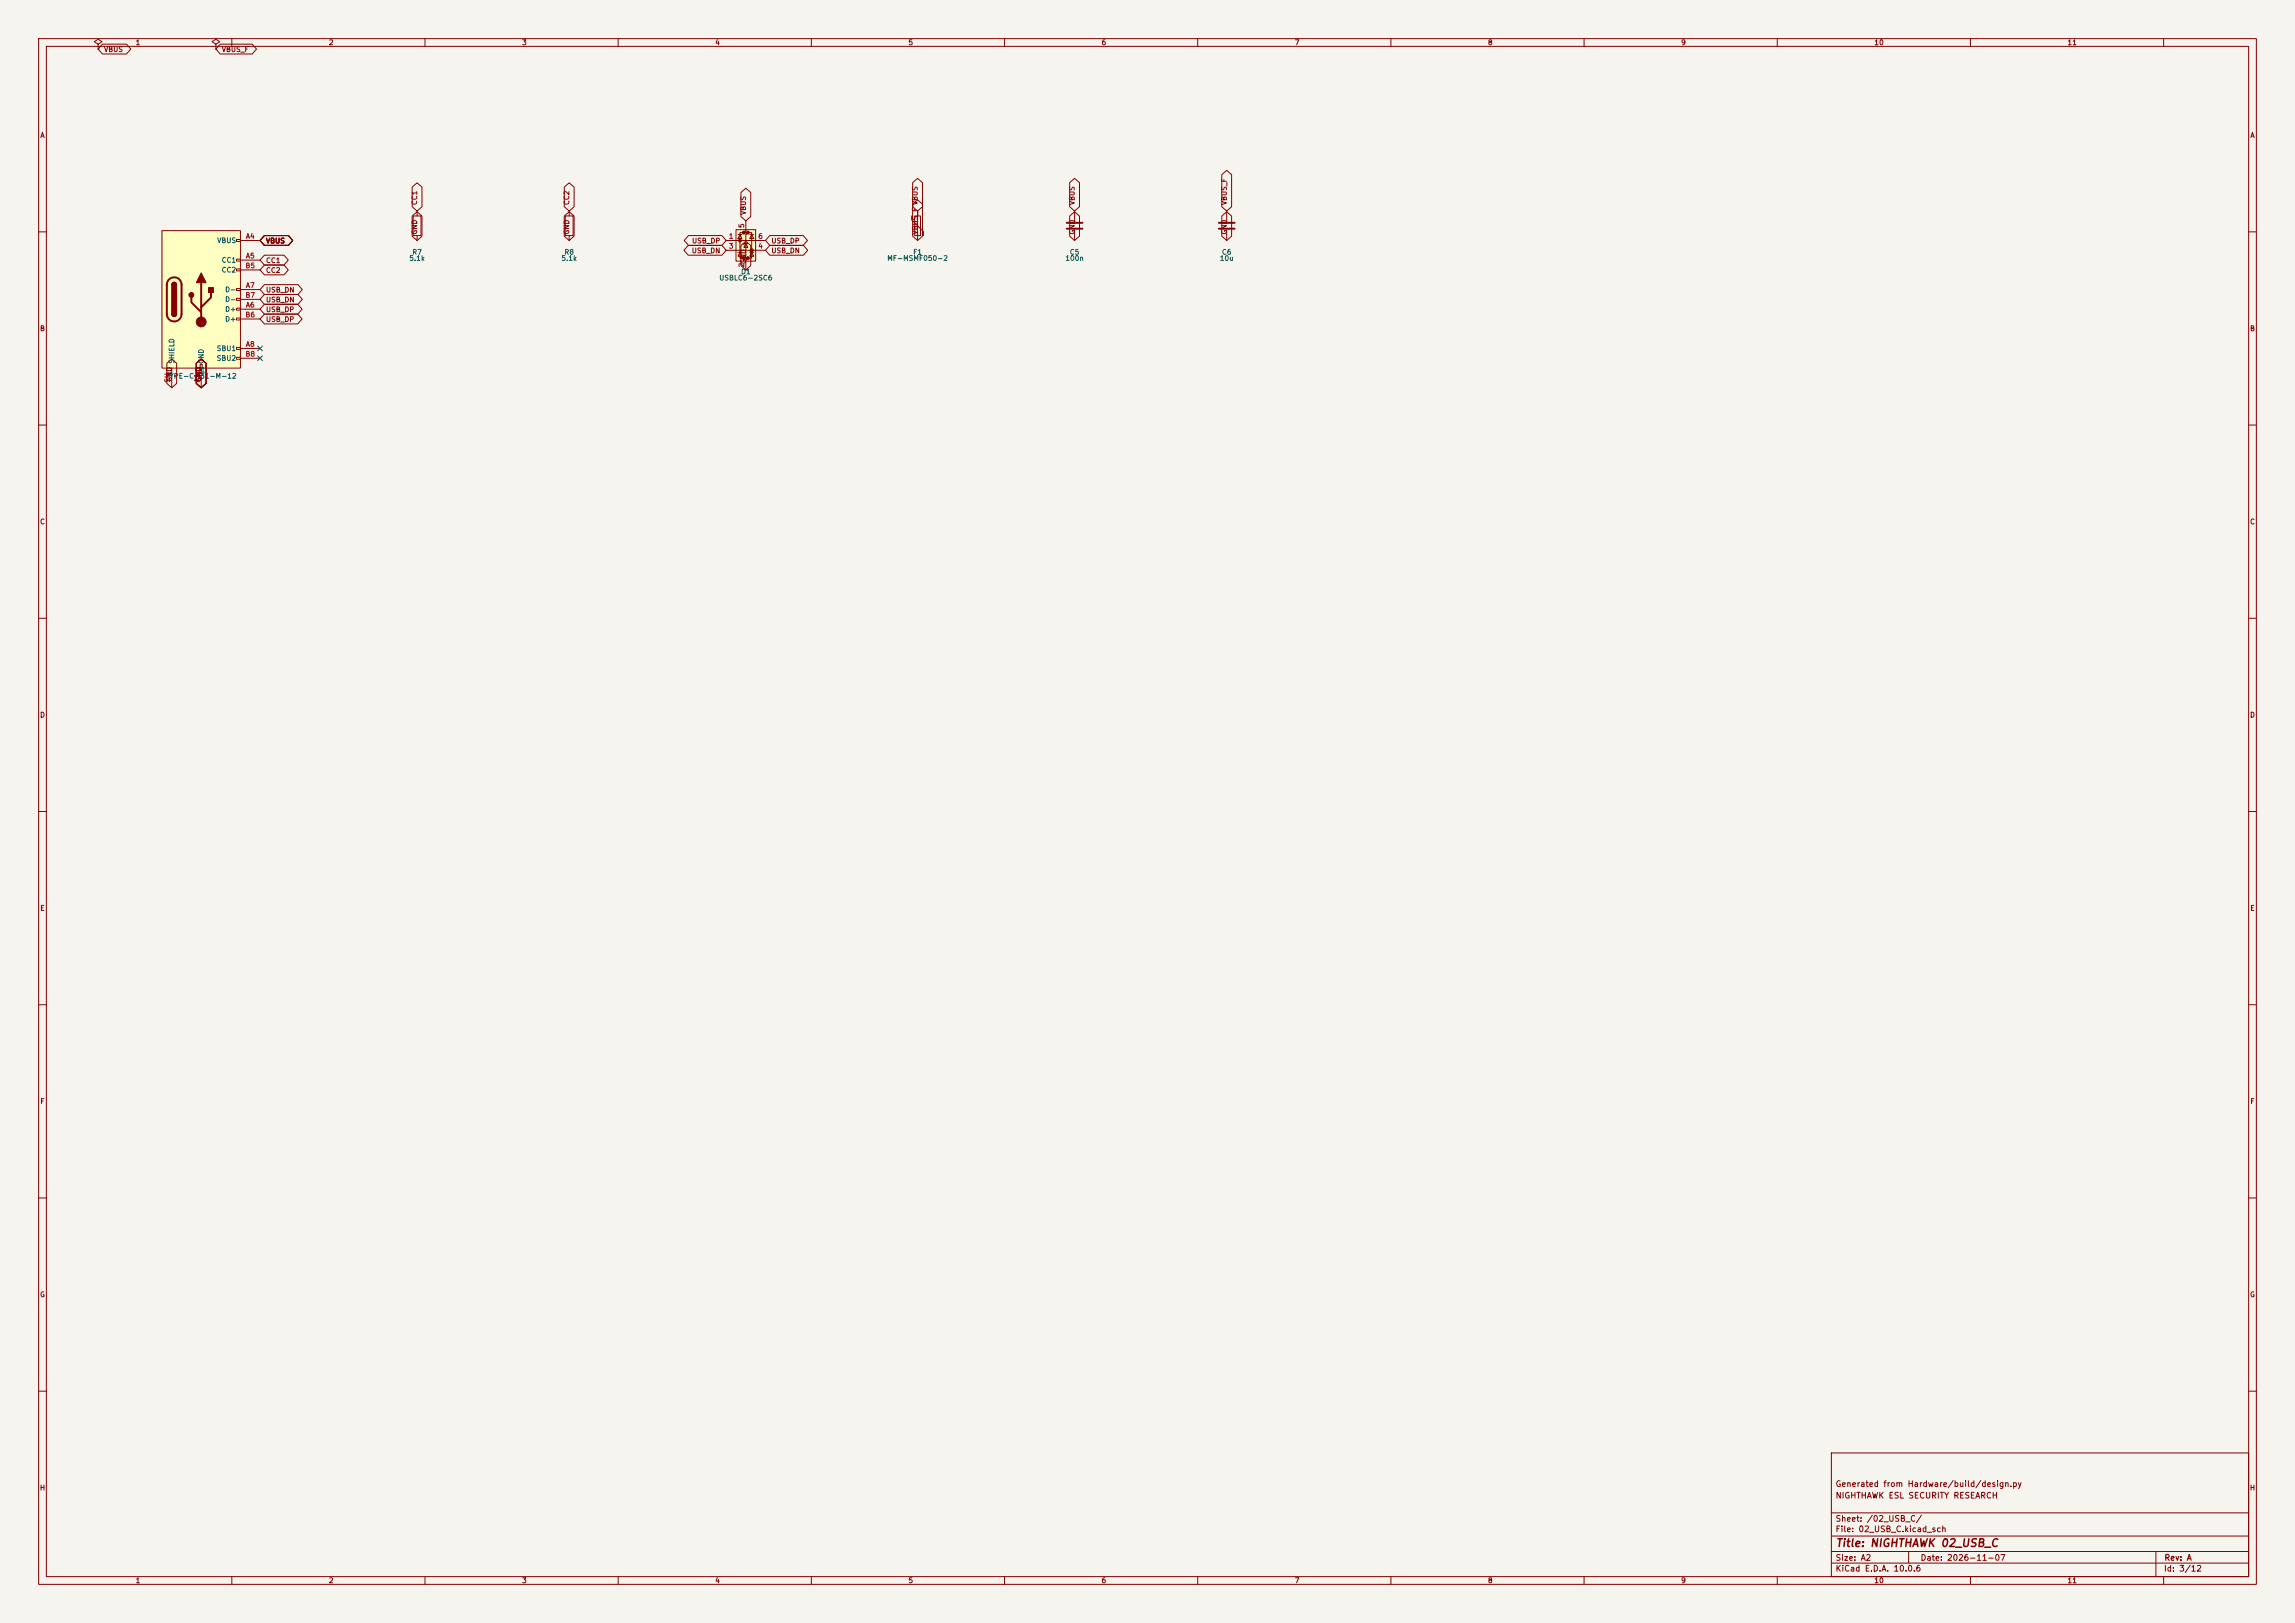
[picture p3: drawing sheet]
<svg xmlns="http://www.w3.org/2000/svg" width="594mm" height="420mm" viewBox="0 0 594 420" stroke-linecap="round" stroke-linejoin="round" font-family="sans-serif">
<defs><g id="words">
<text font-size="2" fill="#840000" x="475" y="400.8">Title: NIGHTHAWK 02_USB_C</text>
<g font-size="1.5" fill="#840000">
<text x="475" y="388.1">NIGHTHAWK ESL SECURITY RESEARCH</text>
<text x="475" y="385.1">Generated from Hardware/build/design.py</text>
<text x="475" y="394.1">Sheet: /02_USB_C/</text>
<text x="475" y="396.8">File: 02_USB_C.kicad_sch</text>
<text x="475" y="407">KiCad E.D.A. 10.0.6</text>
<text x="475" y="404.2">Size: A2</text>
<text x="497" y="404.2">Date: 2026-11-07</text>
<text x="560" y="407">Id: 3/12</text>
<text x="560.1" y="404.2">Rev: A</text>
</g>
<g font-size="1.3" fill="#840000">
<text x="35" y="12">1</text>
<text x="85" y="12">2</text>
<text x="135" y="12">3</text>
<text x="185" y="12">4</text>
<text x="235" y="12">5</text>
<text x="285" y="12">6</text>
<text x="335" y="12">7</text>
<text x="385" y="12">8</text>
<text x="435" y="12">9</text>
<text x="485" y="12">10</text>
<text x="535" y="12">11</text>
<text x="26.8" y="13.8">VBUS</text>
<text x="57.3" y="13.8">VBUS_F</text>
<text x="10.3" y="36">A</text>
<text x="582.3" y="36">A</text>
<text x="108.3" y="53.2" transform="rotate(-90 108.3 53.2)">CC1</text>
<text x="147.6" y="53.2" transform="rotate(-90 147.6 53.2)">CC2</text>
<text x="278.4" y="53.2" transform="rotate(-90 278.4 53.2)">VBUS</text>
<text x="317.8" y="53.2" transform="rotate(-90 317.8 53.2)">VBUS_F</text>
<text x="193.4" y="55.7" transform="rotate(-90 193.4 55.7)">VBUS</text>
<text x="68.7" y="63.3">VBUS</text>
<text x="108.3" y="60.8" transform="rotate(-90 108.3 60.8)">GND</text>
<text x="147.6" y="60.8" transform="rotate(-90 147.6 60.8)">GND</text>
<text x="178.9" y="65.8">USB_DN</text>
<text x="179" y="63.3">USB_DP</text>
<text x="199.5" y="63.3">USB_DP</text>
<text x="199.5" y="65.8">USB_DN</text>
<text x="237.8" y="60.8" transform="rotate(-90 237.8 60.8)">VBUS_F VBUS</text>
<text x="278.4" y="60.8" transform="rotate(-90 278.4 60.8)">GND</text>
<text x="317.8" y="60.8" transform="rotate(-90 317.8 60.8)">GND</text>
<text x="68.7" y="68.4">CC1</text>
<text x="68.7" y="70.9">CC2</text>
<text x="193.4" y="68.4" transform="rotate(-90 193.4 68.4)">GND</text>
<text x="68.7" y="76">USB_DN</text>
<text x="68.7" y="78.5">USB_DN</text>
<text x="68.7" y="83.6">USB_DP</text>
<text x="68.7" y="81.1">USB_DP</text>
<text x="10.2" y="86">B</text>
<text x="582.2" y="86">B</text>
<text x="44.8" y="98.9" transform="rotate(-90 44.8 98.9)">GND</text>
<text x="52.4" y="98.9" transform="rotate(-90 52.4 98.9)">GND</text>
<text x="10.2" y="136">C</text>
<text x="582.2" y="136">C</text>
<text x="10.2" y="186">D</text>
<text x="582.2" y="186">D</text>
<text x="10.3" y="236">E</text>
<text x="582.3" y="236">E</text>
<text x="10.3" y="286">F</text>
<text x="582.3" y="286">F</text>
<text x="10.2" y="336">G</text>
<text x="582.2" y="336">G</text>
<text x="10.2" y="386">H</text>
<text x="582.2" y="386">H</text>
<text x="35" y="410">1</text>
<text x="85" y="410">2</text>
<text x="135" y="410">3</text>
<text x="185" y="410">4</text>
<text x="235" y="410">5</text>
<text x="285" y="410">6</text>
<text x="335" y="410">7</text>
<text x="385" y="410">8</text>
<text x="435" y="410">9</text>
<text x="485" y="410">10</text>
<text x="535" y="410">11</text>
</g>
<g font-size="1.3" fill="#a90000">
<text x="192.9" y="59.2" transform="rotate(-90 192.9 59.2)">5</text>
<text x="63.5" y="62.1">A4</text>
<text x="188.5" y="62.1">1</text>
<text x="188.5" y="64.6">3</text>
<text x="196.1" y="64.6">4</text>
<text x="196.1" y="62.1">6</text>
<text x="63.4" y="69.7">B5</text>
<text x="63.5" y="67.2">A5</text>
<text x="192.9" y="69.3" transform="rotate(-90 192.9 69.3)">2</text>
<text x="63.4" y="77.3">B7</text>
<text x="63.5" y="74.8">A7</text>
<text x="63.4" y="82.4">B6</text>
<text x="63.5" y="79.9">A6</text>
<text x="63.4" y="92.6">B8</text>
<text x="63.5" y="90">A8</text>
<text x="44.3" y="99.2" transform="rotate(-90 44.3 99.2)">SH</text>
<text x="51.9" y="99.1" transform="rotate(-90 51.9 99.1)">A1</text>
</g>
<g font-size="1.3" fill="#006464">
<text x="56.1" y="63.2">VBUS</text>
<text x="57.2" y="68.3">CC1</text>
<text x="57.2" y="70.8">CC2</text>
<text x="105.8" y="67.8">5.1k</text>
<text x="106.6" y="66.2">R7</text>
<text x="145.2" y="67.8">5.1k</text>
<text x="146" y="66.2">R8</text>
<text x="191.7" y="71.3">D1</text>
<text x="229.5" y="67.8">MF-MSMF050-2</text>
<text x="236.2" y="66.2">F1</text>
<text x="275.6" y="67.8">100n</text>
<text x="276.8" y="66.2">C5</text>
<text x="315.6" y="67.8">10u</text>
<text x="316.1" y="66.2">C6</text>
<text x="58.1" y="75.9">D-</text>
<text x="186" y="72.9">USBLC6-2SC6</text>
<text x="58.1" y="81">D+</text>
<text x="58.1" y="83.5">D+</text>
<text x="58.1" y="78.4">D-</text>
<text x="45.4" y="94.3" transform="rotate(-90 45.4 94.3)">SHIELD</text>
<text x="53" y="94.3" transform="rotate(-90 53 94.3)">GND</text>
<text x="56" y="91.1">SBU1</text>
<text x="56" y="93.7">SBU2</text>
<text x="42.8" y="98.3">TYPE-C-31-M-12</text>
<text x="50.9" y="96.7">J1</text>
</g>
</g></defs>
<path d="M0 0h594v420h-594z" fill="#f5f4ef" stroke="#f5f4ef" stroke-width=".26"/>
<g fill="none" stroke="#840000" stroke-width=".26">
<path d="M10 10h574v400h-574zM12 12h570v396h-570zM60 10v2M110 10v2M160 10v2M210 10v2M260 10v2M310 10v2M360 10v2M410 10v2M460 10v2M510 10v2"/>
<path d="M560 10v2M10 60h2M582 60h2M10 110h2M582 110h2M10 160h2M582 160h2M10 210h2M582 210h2M10 260h2M582 260h2M10 310h2"/>
<path d="M582 310h2M10 360h2M474 376h108v32h-108zM582 360h2M474 397.5h108M474 391.5h108M60 408v2M110 408v2M160 408v2M210 408v2M260 408v2M310 408v2"/>
<path d="M360 408v2M410 408v2M460 408v2M474 404.5h108M474 401.5h108M494 401.5v3M510 408v2M558 401.5v6.5M560 408v2"/>
</g>
<path d="M190.5 59.4h5.1v8.2h-5.1z" fill="#ffffc2"/>
<g fill="#840000" stroke="#840000" stroke-width=".51">
<circle cx="191.5" cy="62.2" r=".25"/>
<circle cx="192.5" cy="60.2" r=".25"/>
<circle cx="192.5" cy="66.8" r=".25"/>
<circle cx="193.5" cy="60.2" r=".25"/>
<circle cx="193.5" cy="66.8" r=".25"/>
<circle cx="194.6" cy="64.8" r=".25"/>
</g>
<g fill="none" stroke="#840000" stroke-width=".26">
<path d="M55.9 11.4l1-.6-1-.6-1 .6 1 .6v1.3M55.9 12.7h.1M190.5 59.4h5.1v8.2h-5.1zM193 57.2v2.5l-.5 .5h1l-.5 .5v5.6l-.5 .5h1l-.5 .5v2.6M278.1 54.6v2.8M278.1 59.4v2.8M188 62.2h10.1M188 64.8h10.1M191 65.3h1M191 60.7h1M191.5 60.7l.5 1h-1zM191.5 65.3l.5 1h-1z"/>
<path d="M192.5 60.2h-1v6.6h1M193 63l.5 1h-1zM193.5 63h-1v.4M193.5 60.2h1.1v6.6h-1.1M194.1 65.3h1M194.1 60.7h1M194.6 60.7l.5 1h-1zM194.6 65.3l.5 1h-1z"/>
</g>
<path d="M276.1 57.7h4.1M276.1 59.2h4.1" fill="none" stroke="#840000" stroke-width=".51"/>
<path d="M41.9 59.7h20.3v35.6h-20.3z" fill="#ffffc2"/>
<g fill="none" stroke="#840000" stroke-width=".26">
<path d="M25.4 11.4l1-.6-1-.6-1 .6 1 .6v1.3M25.4 12.7h.1M26.5 11.4h6.2l1.2 1.3-1.2 1.3h-6.2l-1.1-1.3zM57 11.4h8.3l1.1 1.3-1.1 1.3h-8.3l-1.1-1.3zM41.9 59.7h20.3v35.6h-20.3zM106.7 48.4l1.2-1.1 1.3 1.1v5.1l-1.3 1.1-1.2-1.1zM106.7 55.9l1.2-1.1 1.3 1.1v5.2l-1.3 1.1-1.2-1.1zM106.9 55.9h2.1v5.1h-2.1zM107.9 54.6v1.3M146 48.4l1.3-1.1 1.3 1.1v5.1l-1.3 1.1-1.3-1.1zM146 55.9l1.3-1.1 1.3 1.1v5.2l-1.3 1.1-1.3-1.1zM146.3 55.9h2v5.1h-2z"/>
<path d="M147.3 54.6v1.3M191.8 49.8l1.2-1.1 1.3 1.1v6.2l-1.3 1.2-1.2-1.2zM236 55.9v1l3 3v1.1M236.2 47.3l1.3-1.1 1.3 1.1v6.2l-1.3 1.1-1.3-1.1zM236.2 52.8l1.3-1.1 1.3 1.1v8.3l-1.3 1.1-1.3-1.1zM236.7 55.9h1.6v5.1h-1.6zM237.5 54.6v7.6M276.9 55.9l1.2-1.1 1.3 1.1v5.2l-1.3 1.1-1.2-1.1zM276.9 47.3l1.2-1.1 1.3 1.1v6.2l-1.3 1.1-1.2-1.1zM316.2 45.2l1.3-1.1 1.3 1.1v8.3l-1.3 1.1-1.3-1.1zM316.2 55.9l1.3-1.1 1.3 1.1v5.2l-1.3 1.1-1.3-1.1zM317.5 54.6v2.8"/>
<path d="M317.5 59.4v2.8M44.4 73.7l.2-.5 .5-.2 .4 .2 .2 .5M61.2 62h1v.5h-1zM61.2 67.1h1v.5h-1zM61.2 69.6h1v.5h-1zM61.2 74.7h1v.5h-1zM61.2 77.2h1v.5h-1zM61.2 79.8h1v.5h-1zM62.2 62.2h5.1M62.2 67.3h5.1M62.2 74.9h5.1M62.2 69.9h5.1"/>
<path d="M62.2 77.5h5.1M68.4 66h5.1l1.1 1.3-1.1 1.3h-5.1l-1.1-1.3zM68.4 61h6.3l1.1 1.2-1.1 1.3h-6.3l-1.1-1.3zM68.4 76.2h8.7l1.1 1.3-1.1 1.2h-8.7l-1.1-1.2zM68.4 68.6h5.1l1.1 1.3-1.1 1.2h-5.1l-1.1-1.2zM68.4 73.7h8.7l1.1 1.2-1.1 1.3h-8.7l-1.1-1.3zM68.4 78.7h8.7l1.1 1.3-1.1 1.3h-8.7l-1.1-1.3zM107.9 61v1.2M147.3 61v1.2M178.1 63.5h8.7l1.2 1.3-1.2 1.2h-8.7l-1.1-1.2zM178.2 61h8.6l1.2 1.2-1.2 1.3h-8.6l-1.1-1.3zM191.8 63.5l1.2-1.1 1.3 1.1v5.2l-1.3 1.2-1.2-1.2z"/>
<path d="M199.2 61h8.7l1.1 1.2-1.1 1.3h-8.7l-1.1-1.3zM199.2 63.5h8.7l1.2 1.3-1.2 1.2h-8.7l-1.1-1.2zM43.2 94l1.2-1.1 1.3 1.1v5.2l-1.3 1.1-1.2-1.1zM44.4 81.3l.2 .4 .5 .2 .4-.2 .2-.4M44.4 95.3v5M50.8 94l1.3-1.1 1.2 1.1v5.2l-1.2 1.1-1.3-1.1zM51.8 94.2h.5v1.1h-.5zM52.1 95.3v5M61.2 82.3h1v.5h-1zM61.2 89.9h1v.5h-1zM61.2 92.5h1v.5h-1zM62.2 80h5.1"/>
<path d="M62.2 90.2h5.1M62.2 82.6h5.1M62.2 92.7h5.1M68.4 81.3h8.7l1.1 1.3-1.1 1.2h-8.7l-1.1-1.2z"/>
</g>
<path d="M315.5 57.7h4M315.5 59.2h4M43.7 72.3a1.9 1.9 0 0 1 2.1-.4 1.9 1.9 0 0 1 1.2 1.8v7.6a1.91 1.91 0 0 1-1.9 1.9 1.91 1.91 0 0 1-1.9-1.9v-7.8zM49.5 77v1.2l2.6 2.6M52.1 73.2v10.1M54.6 75.7v1.3l-2.5 2.5" fill="none" stroke="#840000" stroke-width=".51"/>
<g fill="#840000" stroke="#840000" stroke-width=".26">
<path d="M44.4 73.7h1.3v7.6h-1.3z"/>
<path d="M44.6 73.2l.8-.1 .3 .6h-1.3z"/>
<path d="M44.4 81.3h1.3l-.2 .4-.4 .2-.5-.2z"/>
<path d="M52.1 70.6l1.2 2.6h-2.5z"/>
<path d="M54 74.4h1.2v1.3h-1.2z"/>
<circle cx="49.5" cy="76.3" r=".63"/>
<circle cx="52.1" cy="83.3" r="1.27"/>
</g>
<path d="M66.7 89.6l1.2 1.2M66.7 92.1l1.2 1.2M67.9 89.6l-1.2 1.2M67.9 92.1l-1.2 1.2" fill="none" stroke="#000084" stroke-width=".26"/>
<use href="#words"/>
</svg>
